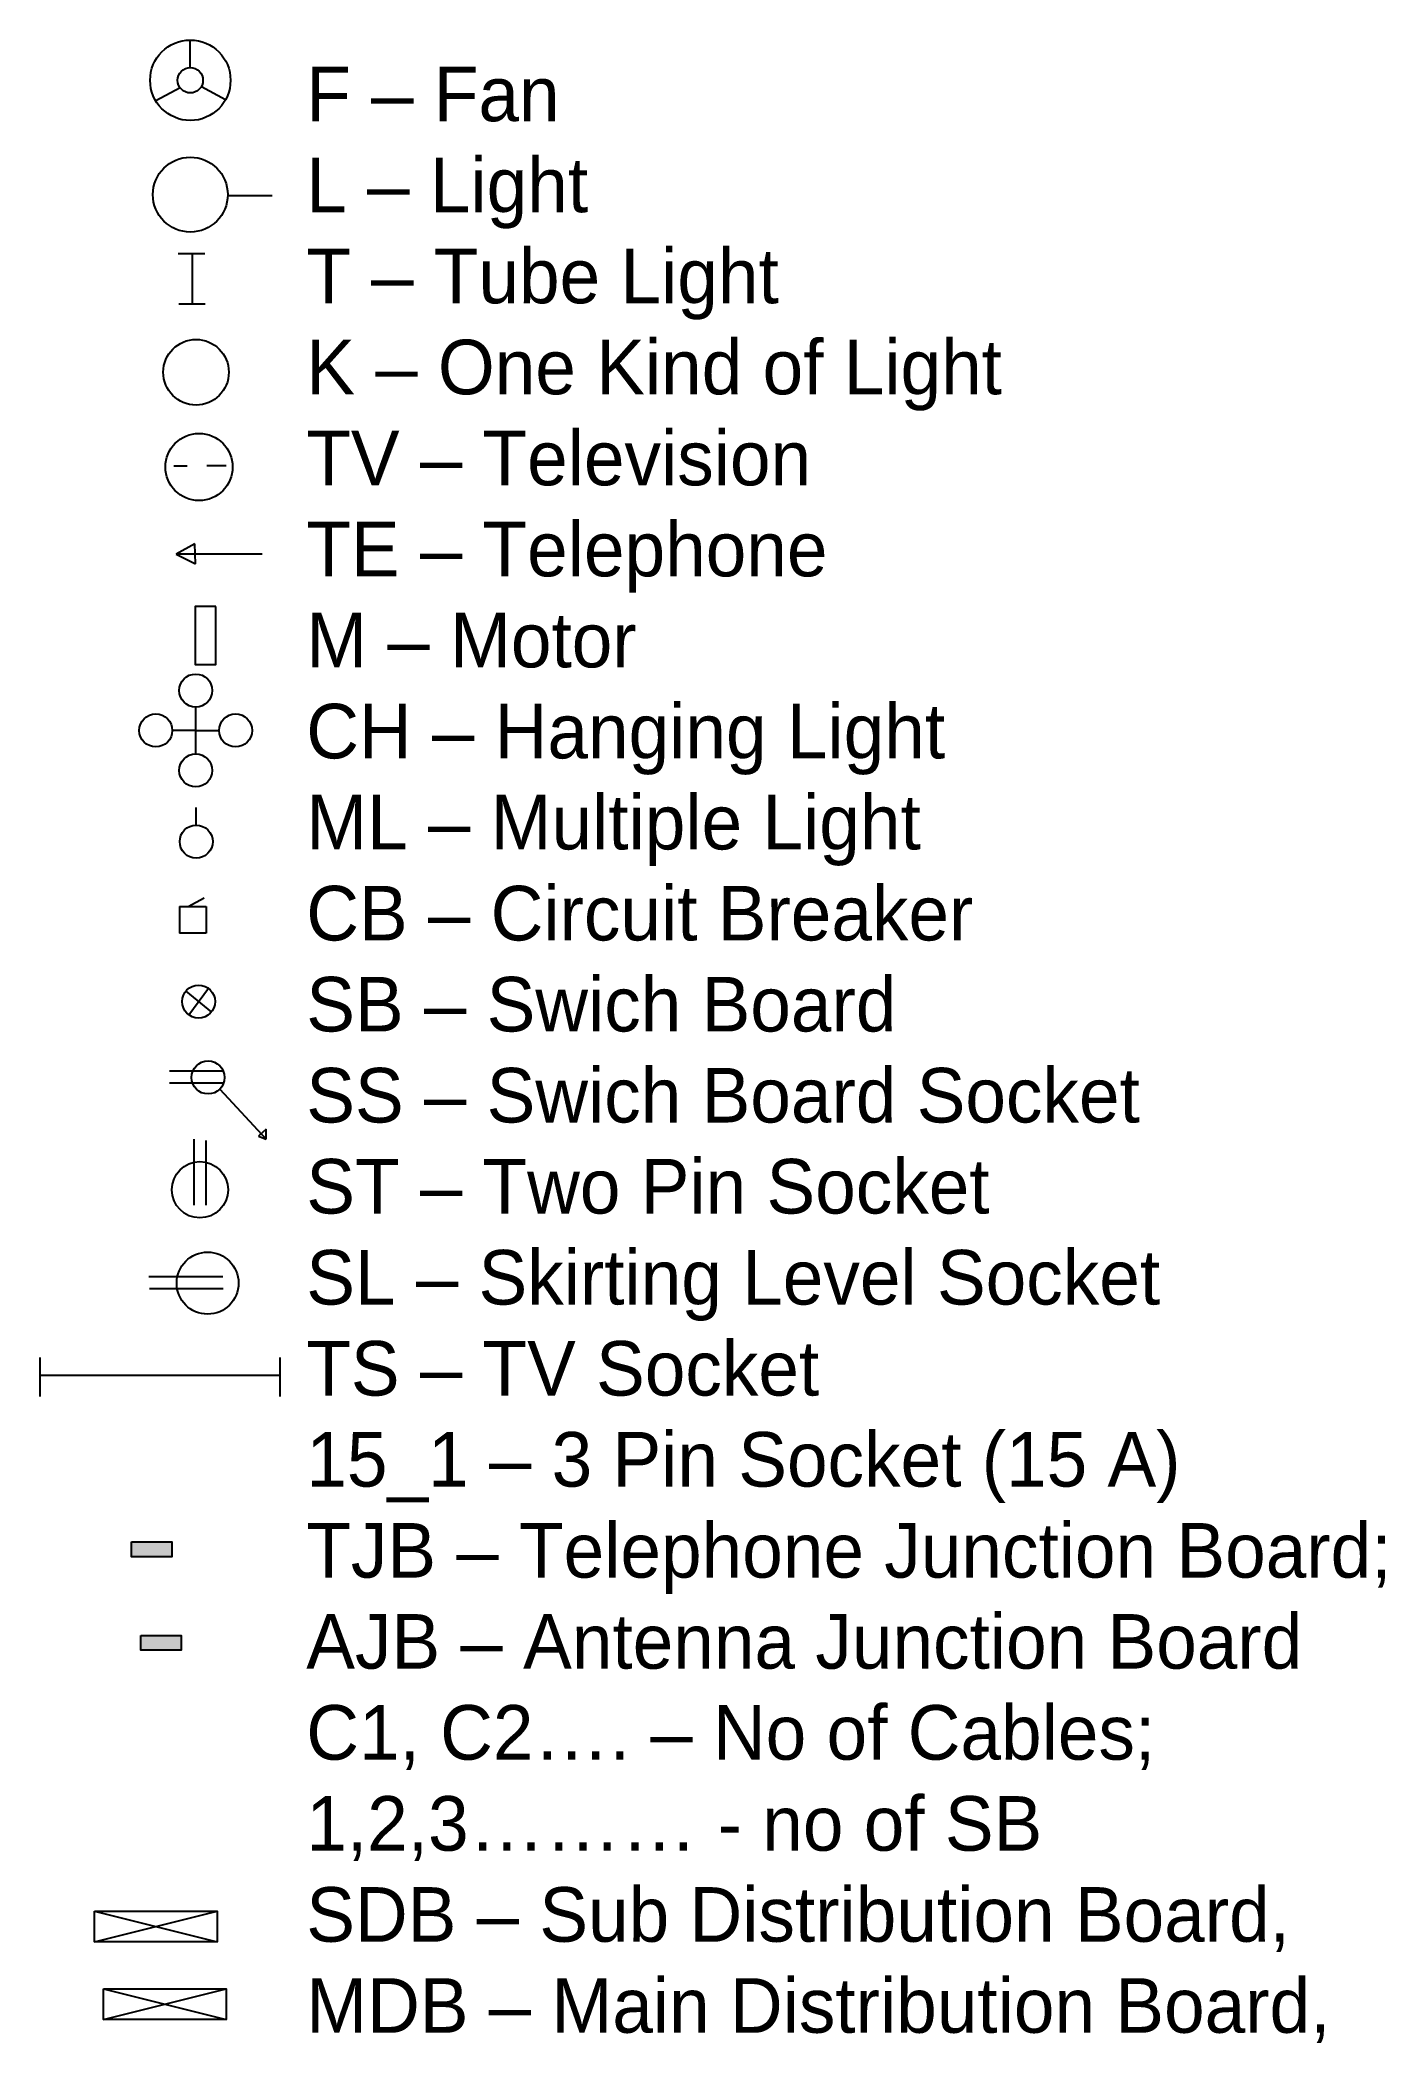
# Model space of a CAD drawing. Header units: inches. Extents: x -701 to 954, y 0 to 821.
# Drawn here: x 609 to 954, y 225 to 739 of the extents above; entities that cross this region are included whole.
import ezdxf

# ---------------------------------------------------------------- set-up
doc = ezdxf.new("R2010")
doc.units = ezdxf.units.IN
doc.header["$MEASUREMENT"] = 0

msp = doc.modelspace()

# ---------------------------------------------------------------- hatches: boundary and pattern name
for color, points in [(5, [(642.57, 353.87), (632.2, 353.87), (632.2, 350.04), (642.57, 350.04)]), (4, [(644.93, 329.87), (634.56, 329.87), (634.56, 326.04), (644.93, 326.04)])]:
    msp.add_hatch(color=color).paths.add_polyline_path(points)

# ---------------------------------------------------------------- linework, layer by layer
for p, q in [((647.29, 731.84), (647.29, 738.89)), ((644.7, 726.62), (638.44, 723.31)), ((650.14, 727.01), (656.33, 723.63)), ((656.89, 699.03), (668.27, 699.01)), ((644.15, 684.17), (651, 684.17)), ((647.72, 684.13), (647.72, 671.12)), ((644.35, 671.29), (651.1, 671.29)), ((643.09, 629.75), (646.5, 629.75)), ((651.49, 629.83), (656.45, 629.83)), ((648.43, 609.77), (643.68, 607.06)), ((665.69, 607.06), (643.68, 607.06)), ((643.68, 607.06), (648.63, 604.59)), ((648.63, 604.59), (648.43, 609.77)), ((648.67, 555.88), (648.67, 567.88)), ((648.67, 561.88), (642.67, 561.88)), ((648.67, 561.88), (654.67, 561.88)), ((648.79, 537.6), (648.79, 542.12)), ((646.77, 516.75), (650.81, 518.96)), ((644.5, 516.75), (651.38, 516.75)), ((644.5, 516.75), (644.54, 509.9)), ((646.77, 516.75), (651, 516.75)), ((651.38, 516.75), (651.38, 509.94)), ((651.38, 509.94), (644.5, 509.9)), ((646.15, 495.05), (652.7, 489.69)), ((646.92, 488.96), (651.93, 495.78)), ((655.75, 474.51), (641.99, 474.51)), ((655.8, 471.43), (641.99, 471.43)), ((654.86, 469.94), (666.74, 457.05)), ((648.26, 440.16), (648.26, 457.12)), ((666.74, 459.65), (664.75, 457.82)), ((664.75, 457.82), (666.74, 457.05)), ((666.74, 457.05), (666.74, 459.65)), ((651.35, 440.21), (651.35, 456.73)), ((655.64, 421.79), (636.68, 421.79)), ((655.69, 418.7), (636.84, 418.7)), ((622.71, 259.14), (654.19, 251.28)), ((622.71, 251.28), (654.19, 259.14)), ((625, 239.21), (656.48, 231.35)), ((625, 231.35), (656.48, 239.21))]:
    msp.add_line(p, q)
at = {"color": 3}
for p, q in [((608.75, 391.09), (608.75, 401.09)), ((670.22, 401.09), (670.22, 391.09)), ((608.97, 396.59), (670.22, 396.59))]:
    msp.add_line(p, q, dxfattribs=at)
for points in [[(653.83, 593.69), (648.57, 593.69), (648.57, 578.77), (653.83, 578.76)], [(632.2, 353.87), (642.57, 353.87), (642.57, 350.04), (632.2, 350.04)], [(634.56, 329.87), (644.93, 329.87), (644.93, 326.04), (634.56, 326.04)], [(622.71, 259.14), (654.19, 259.14), (654.19, 251.28), (622.71, 251.28)], [(625, 239.21), (656.48, 239.21), (656.48, 231.35), (625, 231.35)]]:
    msp.add_lwpolyline(points, close=True)
for centre, radius in [((647.29, 728.58), 10.31), ((647.29, 728.58), 3.25), ((647.29, 699.27), 9.6), ((648.75, 653.72), 8.41), ((649.52, 629.43), 8.61), ((648.67, 572.12), 4.23), ((638.44, 561.88), 4.23), ((658.9, 561.88), 4.23), ((648.67, 551.65), 4.23), ((648.79, 533.37), 4.23), ((649.42, 492.37), 4.23), ((651.84, 472.91), 4.23), ((649.75, 444.12), 7.21), ((651.73, 420.18), 7.94)]:
    msp.add_circle(centre, radius)

# ---------------------------------------------------------------- texts
at = {"insert": (677.03, 732.08), "char_height": 14, "width": 451.4081, "attachment_point": 1}
msp.add_mtext('F {\\fArial|b0|i0|c0|p34;–} Fan \\PL {\\fArial|b0|i0|c0|p34;–} Light \\PT {\\fArial|b0|i0|c0|p34;–} Tube Light \\PK {\\fArial|b0|i0|c0|p34;–} One Kind of Light \\PTV {\\fArial|b0|i0|c0|p34;–} Television \\PTE {\\fArial|b0|i0|c0|p34;–} Telephone \\PM {\\fArial|b0|i0|c0|p34;–} Motor \\PCH {\\fArial|b0|i0|c0|p34;–} Hanging Light \\PML {\\fArial|b0|i0|c0|p34;–} Multiple Light \\PCB {\\fArial|b0|i0|c0|p34;–} Circuit Breaker \\PSB {\\fArial|b0|i0|c0|p34;–} Swich Board \\PSS {\\fArial|b0|i0|c0|p34;–} Swich Board Socket \\PST {\\fArial|b0|i0|c0|p34;–} Two Pin Socket \\PSL {\\fArial|b0|i0|c0|p34;–} Skirting Level Socket \\PTS {\\fArial|b0|i0|c0|p34;–} TV Socket \\P15_1 {\\fArial|b0|i0|c0|p34;–} 3 Pin Socket (15 A) \\PTJB {\\fArial|b0|i0|c0|p34;–} Telephone Junction Board; \\PAJB {\\fArial|b0|i0|c0|p34;–} Antenna Junction Board \\PC1, C2{\\fArial|b0|i0|c0|p34;…}. {\\fArial|b0|i0|c0|p34;–} No of Cables; \\P1,2,3{\\fArial|b0|i0|c0|p34;………} - no of SB \\PSDB {\\fArial|b0|i0|c0|p34;–} Sub Distribution Board, \\PMDB {\\fArial|b0|i0|c0|p34;–} Main Distribution Board,', dxfattribs=at)

doc.saveas('drawing.dxf')
